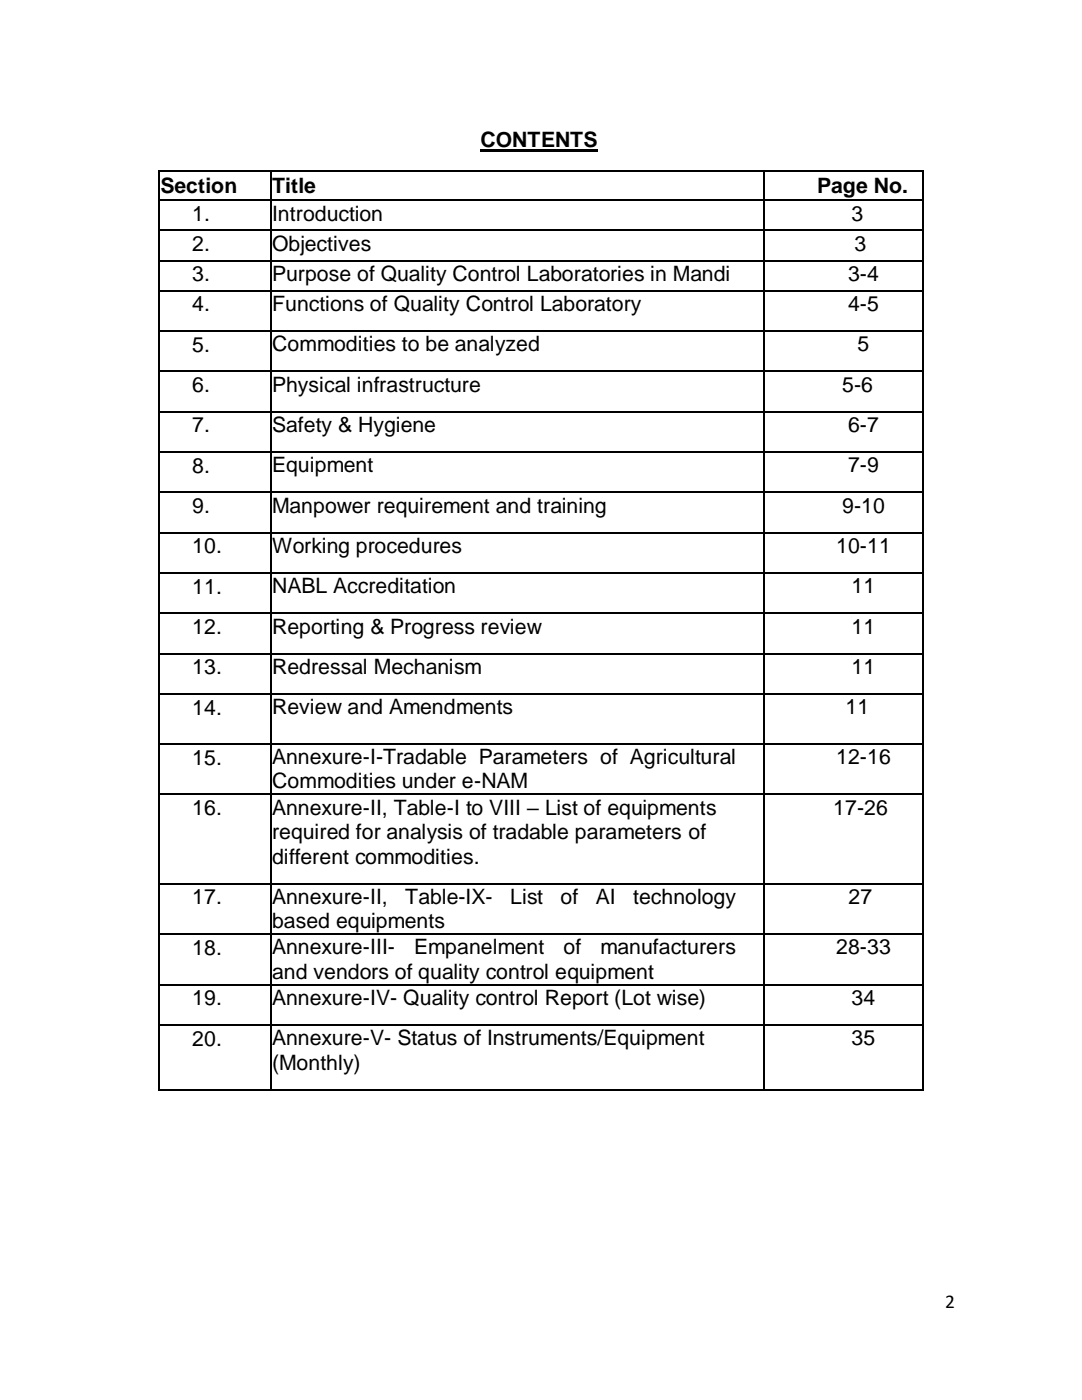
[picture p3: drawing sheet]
<svg xmlns="http://www.w3.org/2000/svg" width="216mm" height="279mm" viewBox="0 0 216 279" stroke-linecap="round" stroke-linejoin="round" font-family="sans-serif">
<defs><g id="words">
<g font-size="4.2">
<text x="95.9" y="29.4">CONTENTS</text>
<text x="32" y="38.5">Section</text>
<text x="54.3" y="38.5">Title</text>
<text x="163" y="38.5">Page No.</text>
<text x="38.4" y="44.1">1.</text>
<text x="54.3" y="44.1">Introduction</text>
<text x="169.9" y="44.1">3</text>
<text x="38.4" y="50.1">2.</text>
<text x="54.3" y="50.1">Objectives</text>
<text x="170.5" y="50.1">3</text>
<text x="38.4" y="56.1">3.</text>
<text x="54.3" y="56.1">Purpose of Quality Control Laboratories in Mandi</text>
<text x="169.2" y="56.1">3-4</text>
<text x="38.4" y="62.2">4.</text>
<text x="54.3" y="62.1">Functions of Quality Control Laboratory</text>
<text x="169.2" y="62.1">4-5</text>
<text x="38.4" y="70.2">5.</text>
<text x="54.3" y="70.1">Commodities to be analyzed</text>
<text x="171.1" y="70.1">5</text>
<text x="38.4" y="78.3">6.</text>
<text x="54.3" y="78.2">Physical infrastructure</text>
<text x="168" y="78.2">5-6</text>
<text x="38.4" y="86.3">7.</text>
<text x="54.3" y="86.2">Safety &amp; Hygiene</text>
<text x="169.2" y="86.2">6-7</text>
<text x="38.4" y="94.3">8.</text>
<text x="54.3" y="94.3">Equipment</text>
<text x="169.2" y="94.3">7-9</text>
<text x="38.4" y="102.4">9.</text>
<text x="54.3" y="102.3">Manpower requirement and training</text>
<text x="168" y="102.3">9-10</text>
<text x="38.4" y="110.4">10.</text>
<text x="54.3" y="110.4">Working procedures</text>
<text x="166.9" y="110.4">10-11</text>
<text x="38.4" y="118.5">11.</text>
<text x="54.3" y="118.4">NABL Accreditation</text>
<text x="169.9" y="118.4">11</text>
<text x="38.4" y="126.5">12.</text>
<text x="54.3" y="126.4">Reporting &amp; Progress review</text>
<text x="169.9" y="126.4">11</text>
<text x="38.4" y="134.6">13.</text>
<text x="54.3" y="134.5">Redressal Mechanism</text>
<text x="169.9" y="134.5">11</text>
<text x="38.4" y="142.6">14.</text>
<text x="54.3" y="142.5">Review and Amendments</text>
<text x="168.7" y="142.5">11</text>
<text x="38.4" y="152.6">15.</text>
<text x="54.3" y="152.5">Annexure-I-Tradable Parameters of Agricultural</text>
<text x="166.9" y="152.5">12-16</text>
<text x="54.3" y="157.4">Commodities under e-NAM</text>
<text x="38.4" y="162.7">16.</text>
<text x="54.3" y="162.6">Annexure-II, Table-I to VIII – List of equipments</text>
<text x="54.3" y="167.5">required for analysis of tradable parameters of</text>
<text x="166.3" y="162.6">17-26</text>
<text x="54.3" y="172.4">different commodities.</text>
<text x="38.4" y="180.4">17.</text>
<text x="54.3" y="180.4">Annexure-II,</text>
<text x="54.3" y="185.3">based equipments</text>
<text x="80.9" y="180.4">Table-IX-</text>
<text x="101.8" y="180.4">List</text>
<text x="111.9" y="180.4">of</text>
<text x="118.9" y="180.4">AI</text>
<text x="126.3" y="180.4">technology</text>
<text x="169.3" y="180.4">27</text>
<text x="38.4" y="190.5">18.</text>
<text x="54.3" y="190.5">Annexure-III-</text>
<text x="82.7" y="190.5">Empanelment</text>
<text x="112.4" y="190.5">of</text>
<text x="119.8" y="190.5">manufacturers</text>
<text x="166.9" y="190.5">28-33</text>
<text x="54.3" y="195.4">and vendors of quality control equipment</text>
<text x="38.4" y="200.6">19.</text>
<text x="54.3" y="200.6">Annexure-IV- Quality control Report (Lot wise)</text>
<text x="169.9" y="200.6">34</text>
<text x="38.4" y="208.7">20.</text>
<text x="54.3" y="208.6">Annexure-V- Status of Instruments/Equipment</text>
<text x="169.9" y="208.6">35</text>
<text x="54.3" y="213.6">(Monthly)</text>
</g>
<text font-size="3.9" x="188.6" y="261">2</text>
</g></defs>
<path d="M95.9 30h23.4" fill="none" stroke="#000" stroke-width=".42"/>
<g fill="#000">
<path d="M31.6 33.9h.3v.3h-.3z" fill-rule="evenodd"/>
<path d="M31.6 33.9h.3v.3h-.3z" fill-rule="evenodd"/>
<path d="M53.9 33.9h.3v.3h-.3z" fill-rule="evenodd"/>
<path d="M152.3 33.9h.3v.3h-.3z" fill-rule="evenodd"/>
<path d="M184 33.9h.4v.3h-.4z" fill-rule="evenodd"/>
<path d="M184 33.9h.4v.3h-.4z" fill-rule="evenodd"/>
<path d="M31.6 39.8h.3v.3h-.3z" fill-rule="evenodd"/>
<path d="M31.6 45.8h.3v.4h-.3z" fill-rule="evenodd"/>
<path d="M31.6 51.8h.3v.4h-.3z" fill-rule="evenodd"/>
<path d="M31.6 57.8h.3v.4h-.3z" fill-rule="evenodd"/>
<path d="M53.9 39.8h.3v.3h-.3z" fill-rule="evenodd"/>
<path d="M53.9 45.8h.3v.4h-.3z" fill-rule="evenodd"/>
<path d="M53.9 51.8h.3v.4h-.3z" fill-rule="evenodd"/>
<path d="M53.9 57.8h.3v.4h-.3z" fill-rule="evenodd"/>
<path d="M152.3 39.8h.3v.3h-.3z" fill-rule="evenodd"/>
<path d="M152.3 45.8h.3v.4h-.3z" fill-rule="evenodd"/>
<path d="M152.3 51.8h.3v.4h-.3z" fill-rule="evenodd"/>
<path d="M152.3 57.8h.3v.4h-.3z" fill-rule="evenodd"/>
<path d="M184 39.8h.4v.3h-.4z" fill-rule="evenodd"/>
<path d="M184 45.8h.4v.4h-.4z" fill-rule="evenodd"/>
<path d="M184 51.8h.4v.4h-.4z" fill-rule="evenodd"/>
<path d="M184 57.8h.4v.4h-.4z" fill-rule="evenodd"/>
<path d="M31.6 65.9h.3v.3h-.3z" fill-rule="evenodd"/>
<path d="M31.6 73.9h.3v.4h-.3z" fill-rule="evenodd"/>
<path d="M53.9 65.9h.3v.3h-.3z" fill-rule="evenodd"/>
<path d="M53.9 73.9h.3v.4h-.3z" fill-rule="evenodd"/>
<path d="M152.3 65.9h.3v.3h-.3z" fill-rule="evenodd"/>
<path d="M152.3 73.9h.3v.4h-.3z" fill-rule="evenodd"/>
<path d="M184 65.9h.4v.3h-.4z" fill-rule="evenodd"/>
<path d="M184 73.9h.4v.4h-.4z" fill-rule="evenodd"/>
<path d="M31.6 82h.3v.3h-.3z" fill-rule="evenodd"/>
<path d="M31.6 90h.3v.4h-.3z" fill-rule="evenodd"/>
<path d="M31.6 98.1h.3v.3h-.3z" fill-rule="evenodd"/>
<path d="M53.9 82h.3v.3h-.3z" fill-rule="evenodd"/>
<path d="M53.9 90h.3v.4h-.3z" fill-rule="evenodd"/>
<path d="M53.9 98.1h.3v.3h-.3z" fill-rule="evenodd"/>
<path d="M152.3 82h.3v.3h-.3z" fill-rule="evenodd"/>
<path d="M152.3 90h.3v.4h-.3z" fill-rule="evenodd"/>
<path d="M152.3 98.1h.3v.3h-.3z" fill-rule="evenodd"/>
<path d="M184 82h.4v.3h-.4z" fill-rule="evenodd"/>
<path d="M184 90h.4v.4h-.4z" fill-rule="evenodd"/>
<path d="M184 98.1h.4v.3h-.4z" fill-rule="evenodd"/>
<path d="M31.6 106.1h.3v.4h-.3z" fill-rule="evenodd"/>
<path d="M31.6 114.2h.3v.3h-.3z" fill-rule="evenodd"/>
<path d="M53.9 106.1h.3v.4h-.3z" fill-rule="evenodd"/>
<path d="M53.9 114.2h.3v.3h-.3z" fill-rule="evenodd"/>
<path d="M152.3 106.1h.3v.4h-.3z" fill-rule="evenodd"/>
<path d="M152.3 114.2h.3v.3h-.3z" fill-rule="evenodd"/>
<path d="M184 106.1h.4v.4h-.4z" fill-rule="evenodd"/>
<path d="M184 114.2h.4v.3h-.4z" fill-rule="evenodd"/>
<path d="M31.6 122.2h.3v.3h-.3z" fill-rule="evenodd"/>
<path d="M31.6 130.3h.3v.3h-.3z" fill-rule="evenodd"/>
<path d="M31.6 138.3h.3v.3h-.3z" fill-rule="evenodd"/>
<path d="M53.9 122.2h.3v.3h-.3z" fill-rule="evenodd"/>
<path d="M53.9 130.3h.3v.3h-.3z" fill-rule="evenodd"/>
<path d="M53.9 138.3h.3v.3h-.3z" fill-rule="evenodd"/>
<path d="M152.3 122.2h.3v.3h-.3z" fill-rule="evenodd"/>
<path d="M152.3 130.3h.3v.3h-.3z" fill-rule="evenodd"/>
<path d="M152.3 138.3h.3v.3h-.3z" fill-rule="evenodd"/>
<path d="M184 122.2h.4v.3h-.4z" fill-rule="evenodd"/>
<path d="M184 130.3h.4v.3h-.4z" fill-rule="evenodd"/>
<path d="M184 138.3h.4v.3h-.4z" fill-rule="evenodd"/>
<path d="M31.6 148.3h.3v.3h-.3z" fill-rule="evenodd"/>
<path d="M31.6 158.4h.3v.3h-.3z" fill-rule="evenodd"/>
<path d="M53.9 148.3h.3v.3h-.3z" fill-rule="evenodd"/>
<path d="M53.9 158.4h.3v.3h-.3z" fill-rule="evenodd"/>
<path d="M152.3 148.3h.3v.3h-.3z" fill-rule="evenodd"/>
<path d="M152.3 158.4h.3v.3h-.3z" fill-rule="evenodd"/>
<path d="M184 148.3h.4v.3h-.4z" fill-rule="evenodd"/>
<path d="M184 158.4h.4v.3h-.4z" fill-rule="evenodd"/>
<path d="M31.6 176.2h.3v.3h-.3z" fill-rule="evenodd"/>
<path d="M53.9 176.2h.3v.3h-.3z" fill-rule="evenodd"/>
<path d="M152.3 176.2h.3v.3h-.3z" fill-rule="evenodd"/>
<path d="M184 176.2h.4v.3h-.4z" fill-rule="evenodd"/>
<path d="M31.6 186.2h.3v.4h-.3z" fill-rule="evenodd"/>
<path d="M31.6 196.3h.3v.4h-.3z" fill-rule="evenodd"/>
<path d="M53.9 186.2h.3v.4h-.3z" fill-rule="evenodd"/>
<path d="M53.9 196.3h.3v.4h-.3z" fill-rule="evenodd"/>
<path d="M152.3 186.2h.3v.4h-.3z" fill-rule="evenodd"/>
<path d="M152.3 196.3h.3v.4h-.3z" fill-rule="evenodd"/>
<path d="M184 186.2h.4v.4h-.4z" fill-rule="evenodd"/>
<path d="M184 196.3h.4v.4h-.4z" fill-rule="evenodd"/>
<path d="M31.6 204.4h.3v.3h-.3z" fill-rule="evenodd"/>
<path d="M31.6 217.3h.3v.4h-.3z" fill-rule="evenodd"/>
<path d="M31.6 217.3h.3v.4h-.3z" fill-rule="evenodd"/>
<path d="M53.9 204.4h.3v.3h-.3z" fill-rule="evenodd"/>
<path d="M53.9 217.3h.3v.4h-.3z" fill-rule="evenodd"/>
<path d="M152.3 204.4h.3v.3h-.3z" fill-rule="evenodd"/>
<path d="M152.3 217.3h.3v.4h-.3z" fill-rule="evenodd"/>
<path d="M184 204.4h.4v.3h-.4z" fill-rule="evenodd"/>
<path d="M184 217.3h.4v.4h-.4z" fill-rule="evenodd"/>
<path d="M184 217.3h.4v.4h-.4z" fill-rule="evenodd"/>
</g>
<g fill="none" stroke="#000" stroke-width=".34">
<path d="M31.8 34.2v5.6M31.9 34h22M31.9 40h22M54 34.2v5.6M54.2 34h98.1M54.2 40h98.1M152.5 34.2v5.6M152.6 34h31.4M152.6 40h31.4M184.2 34.2v5.6M31.8 40.1v5.7M31.8 46.2v5.6"/>
<path d="M31.8 52.2v5.6M31.8 58.2v7.7M31.9 46h22M31.9 52h22M31.9 58h22M54 40.1v5.7M54 46.2v5.6M54 52.2v5.6M54 58.2v7.7M54.2 46h98.1M54.2 52h98.1M54.2 58h98.1"/>
<path d="M152.5 40.1v5.7M152.5 46.2v5.6M152.5 52.2v5.6M152.5 58.2v7.7M152.6 46h31.4M152.6 52h31.4M152.6 58h31.4M184.2 40.1v5.7M184.2 46.2v5.6M184.2 52.2v5.6M184.2 58.2v7.7M31.8 66.2v7.7"/>
<path d="M31.8 74.3v7.7M31.9 66.1h22M31.9 74.1h22M54 66.2v7.7M54 74.3v7.7M54.2 66.1h98.1M54.2 74.1h98.1M152.5 66.2v7.7M152.5 74.3v7.7M152.6 66.1h31.4M152.6 74.1h31.4M184.2 66.2v7.7"/>
<path d="M184.2 74.3v7.7M31.8 82.3v7.7M31.8 90.4v7.7M31.8 98.4v7.7M31.9 82.2h22M31.9 90.2h22M31.9 98.2h22M54 82.3v7.7M54 90.4v7.7M54 98.4v7.7M54.2 82.2h98.1M54.2 90.2h98.1"/>
<path d="M54.2 98.2h98.1M152.5 82.3v7.7M152.5 90.4v7.7M152.5 98.4v7.7M152.6 82.2h31.4M152.6 90.2h31.4M152.6 98.2h31.4M184.2 82.3v7.7M184.2 90.4v7.7M184.2 98.4v7.7M31.8 106.5v7.7M31.8 114.5v7.7"/>
<path d="M31.9 106.3h22M31.9 114.3h22M54 106.5v7.7M54 114.5v7.7M54.2 106.3h98.1M54.2 114.3h98.1M152.5 106.5v7.7M152.5 114.5v7.7M152.6 106.3h31.4M152.6 114.3h31.4M184.2 106.5v7.7M184.2 114.5v7.7"/>
<path d="M31.8 122.5v7.8M31.8 130.6v7.7M31.8 138.6v9.7M31.9 122.4h22M31.9 130.4h22M31.9 138.5h22M54 122.5v7.8M54 130.6v7.7M54 138.6v9.7M54.2 122.4h98.1M54.2 130.4h98.1M54.2 138.5h98.1"/>
<path d="M152.5 122.5v7.8M152.5 130.6v7.7M152.5 138.6v9.7M152.6 122.4h31.4M152.6 130.4h31.4M152.6 138.5h31.4M184.2 122.5v7.8M184.2 130.6v7.7M184.2 138.6v9.7M31.8 148.6v9.8M31.8 158.7v17.5M31.9 148.5h22"/>
<path d="M31.9 158.5h22M54 148.6v9.8M54 158.7v17.5M54.2 148.5h98.1M54.2 158.5h98.1M152.5 148.6v9.8M152.5 158.7v17.5M152.6 148.5h31.4M152.6 158.5h31.4M184.2 148.6v9.8M184.2 158.7v17.5M31.8 176.5v9.7"/>
<path d="M31.9 176.3h22M54 176.5v9.7M54.2 176.3h98.1M152.5 176.5v9.7M152.6 176.3h31.4M184.2 176.5v9.7M31.8 186.6v9.7M31.8 196.7v7.7M31.9 186.4h22M31.9 196.5h22M54 186.6v9.7M54 196.7v7.7"/>
<path d="M54.2 186.4h98.1M54.2 196.5h98.1M152.5 186.6v9.7M152.5 196.7v7.7M152.6 186.4h31.4M152.6 196.5h31.4M184.2 186.6v9.7M184.2 196.7v7.7M31.8 204.7v12.6M31.9 204.5h22M31.9 217.5h22M54 204.7v12.6"/>
<path d="M54.2 204.5h98.1M54.2 217.5h98.1M152.5 204.7v12.6M152.6 204.5h31.4M152.6 217.5h31.4M184.2 204.7v12.6"/>
</g>
<use href="#words"/>
</svg>
